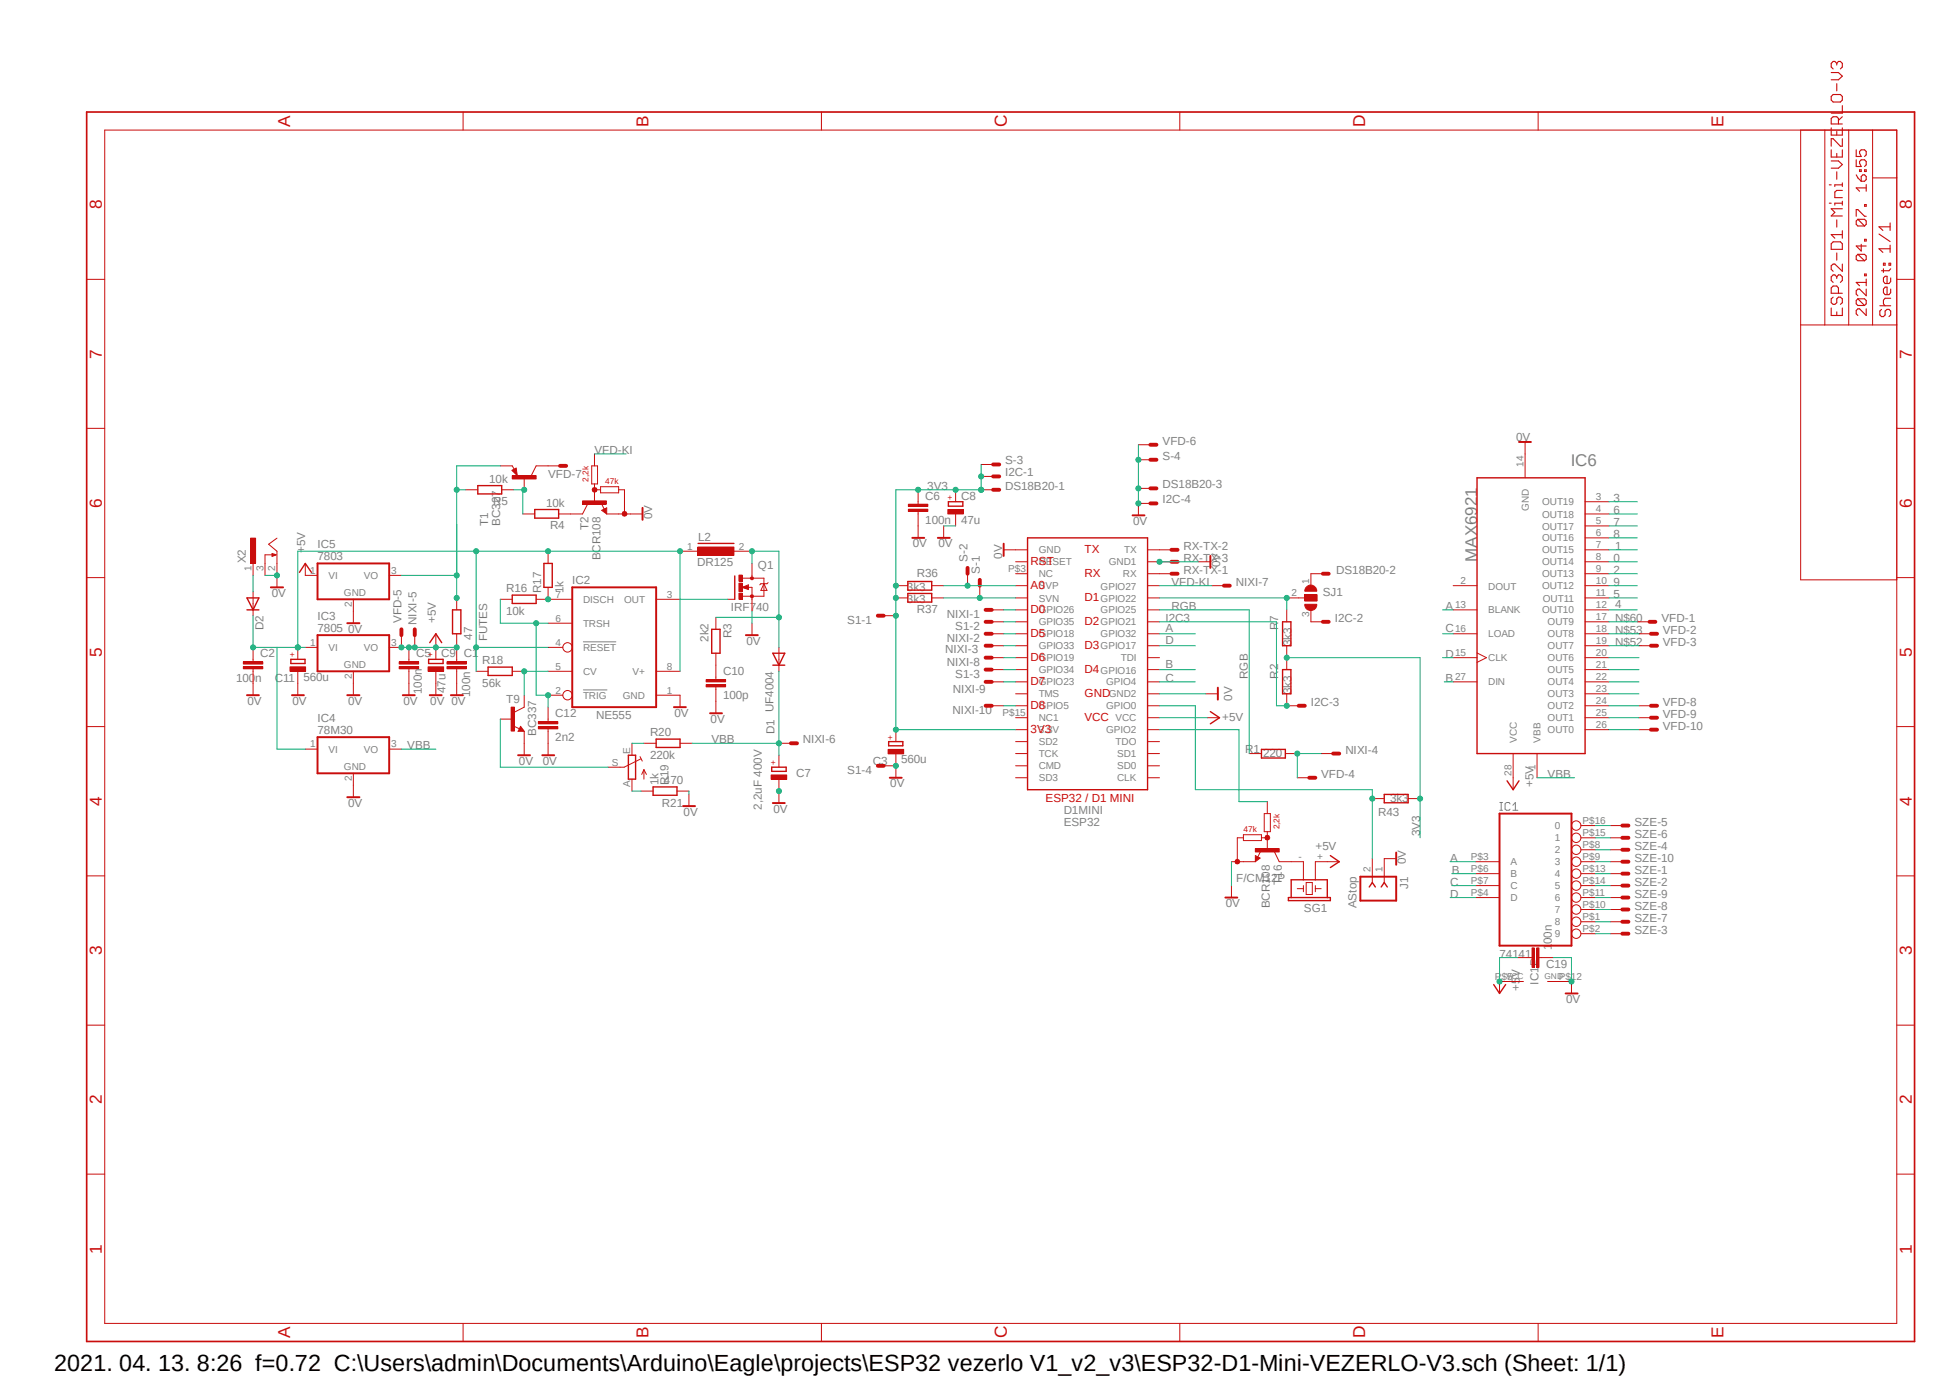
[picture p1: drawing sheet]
<svg xmlns="http://www.w3.org/2000/svg" width="297mm" height="210mm" viewBox="0 0 297 210" stroke-linecap="round" stroke-linejoin="round" font-family="sans-serif">
<defs><g id="words">
<text font-size="3.6" x="8.3" y="208.7">2021. 04. 13. 8:26 f=0.72 C:\Users\admin\Documents\Arduino\Eagle\projects\ESP32 vezerlo V1_v2_v3\ESP32-D1-Mini-VEZERLO-V3.sch (Sheet: 1/1)</text>
<g font-size="2.6" fill="#c90d0c">
<text x="44.2" y="19.3" transform="rotate(-90 44.2 19.3)">A</text>
<text x="98.8" y="19.3" transform="rotate(-90 98.8 19.3)">B</text>
<text x="153.4" y="19.4" transform="rotate(-90 153.4 19.4)">C</text>
<text x="208" y="19.4" transform="rotate(-90 208 19.4)">D</text>
<text x="262.6" y="19.3" transform="rotate(-90 262.6 19.3)">E</text>
<text x="15.5" y="31.9" transform="rotate(-90 15.5 31.9)">8</text>
<text x="291.3" y="31.9" transform="rotate(-90 291.3 31.9)">8</text>
<text x="15.5" y="54.6" transform="rotate(-90 15.5 54.6)">7</text>
<text x="291.3" y="54.6" transform="rotate(-90 291.3 54.6)">7</text>
<text x="15.5" y="77.3" transform="rotate(-90 15.5 77.3)">6</text>
<text x="291.3" y="77.3" transform="rotate(-90 291.3 77.3)">6</text>
<text x="15.5" y="100" transform="rotate(-90 15.5 100)">5</text>
<text x="291.3" y="100" transform="rotate(-90 291.3 100)">5</text>
<text x="15.5" y="122.8" transform="rotate(-90 15.5 122.8)">4</text>
<text x="291.3" y="122.8" transform="rotate(-90 291.3 122.8)">4</text>
<text x="15.5" y="145.5" transform="rotate(-90 15.5 145.5)">3</text>
<text x="291.3" y="145.5" transform="rotate(-90 291.3 145.5)">3</text>
<text x="15.5" y="168.2" transform="rotate(-90 15.5 168.2)">2</text>
<text x="291.3" y="168.2" transform="rotate(-90 291.3 168.2)">2</text>
<text x="15.5" y="190.9" transform="rotate(-90 15.5 190.9)">1</text>
<text x="291.3" y="190.9" transform="rotate(-90 291.3 190.9)">1</text>
<text x="44.2" y="203.7" transform="rotate(-90 44.2 203.7)">A</text>
<text x="98.8" y="203.7" transform="rotate(-90 98.8 203.7)">B</text>
<text x="153.4" y="203.8" transform="rotate(-90 153.4 203.8)">C</text>
<text x="208" y="203.8" transform="rotate(-90 208 203.8)">D</text>
<text x="262.6" y="203.7" transform="rotate(-90 262.6 203.7)">E</text>
</g>
<g font-size="2.6" fill="#808080">
<text x="239.4" y="71">IC6</text>
<text x="225.1" y="85.6" transform="rotate(-90 225.1 85.6)">MAX6921</text>
</g>
<g font-size="1.8" fill="#808080">
<text x="90.6" y="69.1">VFD-KI</text>
<text x="153.2" y="70.7">S-3</text>
<text x="177.2" y="67.8">VFD-6</text>
<text x="177.2" y="70">S-4</text>
<text x="231.1" y="67.1">0V</text>
<text x="74.5" y="73.5">10k</text>
<text x="75.1" y="77">R5</text>
<text x="83.2" y="77.2">10k</text>
<text x="83.5" y="72.8">VFD-7</text>
<text x="141" y="76.2">C6</text>
<text x="141.3" y="74.6">3V3</text>
<text x="146.5" y="76.1">C8</text>
<text x="153.2" y="74.6">DS18B20-1</text>
<text x="153.2" y="72.6">I2C-1</text>
<text x="177.2" y="74.4">DS18B20-3</text>
<text x="177.2" y="76.7">I2C-4</text>
<text x="245.9" y="76.4">3</text>
<text x="48.4" y="83.5">IC5</text>
<text x="74.4" y="80.1" transform="rotate(-90 74.4 80.1)">T1</text>
<text x="76.2" y="80.1" transform="rotate(-90 76.2 80.1)">BC327</text>
<text x="83.8" y="80.6">R4</text>
<text x="89.7" y="80.8" transform="rotate(-90 89.7 80.8)">T2</text>
<text x="99.4" y="79.1" transform="rotate(-90 99.4 79.1)">0V</text>
<text x="106.4" y="82.3">L2</text>
<text x="139.1" y="83.4">0V</text>
<text x="141" y="79.8">100n</text>
<text x="143" y="83.4">0V</text>
<text x="146.5" y="79.8">47u</text>
<text x="172.7" y="80">0V</text>
<text x="180.3" y="83.7">RX-TX-2</text>
<text x="245.9" y="81.9">8</text>
<text x="245.9" y="80.1">7</text>
<text x="245.9" y="78.3">6</text>
<text x="246.1" y="83.7">1</text>
<text x="37.5" y="85.8" transform="rotate(-90 37.5 85.8)">X2</text>
<text x="46.5" y="84.2" transform="rotate(-90 46.5 84.2)">+5V</text>
<text x="48.4" y="85.3">7803</text>
<text x="87.2" y="89">IC2</text>
<text x="91.5" y="85.3" transform="rotate(-90 91.5 85.3)">BCR108</text>
<text x="106.3" y="86.1">DR125</text>
<text x="115.5" y="86.7">Q1</text>
<text x="138.2" y="90">3k3</text>
<text x="139.7" y="87.9">R36</text>
<text x="147.4" y="85.6" transform="rotate(-90 147.4 85.6)">S-2</text>
<text x="149.3" y="87.4" transform="rotate(-90 149.3 87.4)">S-1</text>
<text x="152.7" y="85.1" transform="rotate(-90 152.7 85.1)">0V</text>
<text x="178.5" y="89.2">VFD-KI</text>
<text x="180.3" y="87.4">RX-TX-1</text>
<text x="180.3" y="85.6">RX-TX-3</text>
<text x="185.9" y="86.4" transform="rotate(-90 185.9 86.4)">0V</text>
<text x="188.3" y="89.2">NIXI-7</text>
<text x="203.6" y="87.4">DS18B20-2</text>
<text x="245.9" y="89.2">9</text>
<text x="245.9" y="87.4">2</text>
<text x="245.9" y="85.6">0</text>
<text x="41.4" y="90.9">0V</text>
<text x="48.4" y="94.5">IC3</text>
<text x="61.2" y="94.9" transform="rotate(-90 61.2 94.9)">VFD-5</text>
<text x="63.5" y="95.2" transform="rotate(-90 63.5 95.2)">NIXI-5</text>
<text x="66.4" y="94.9" transform="rotate(-90 66.4 94.9)">+5V</text>
<text x="77.1" y="93.6">10k</text>
<text x="77.1" y="90.2">R16</text>
<text x="82.5" y="90.3" transform="rotate(-90 82.5 90.3)">R17</text>
<text x="85.9" y="90.3" transform="rotate(-90 85.9 90.3)">1k</text>
<text x="111.4" y="93.1">IRF740</text>
<text x="129.1" y="95">S1-1</text>
<text x="138.2" y="91.8">3k3</text>
<text x="139.7" y="93.4">R37</text>
<text x="144.3" y="94.1">NIXI-1</text>
<text x="145.6" y="96">S1-2</text>
<text x="177.6" y="94.7">I2C3</text>
<text x="178.5" y="92.9">RGB</text>
<text x="201.6" y="90.8">SJ1</text>
<text x="203.4" y="94.7">I2C-2</text>
<text x="220.3" y="92.9">A</text>
<text x="245.9" y="91.1">5</text>
<text x="246.1" y="92.6">4</text>
<text x="246.1" y="94.7">N$60</text>
<text x="253.2" y="94.7">VFD-1</text>
<text x="39.7" y="100.1">C2</text>
<text x="40.2" y="96" transform="rotate(-90 40.2 96)">D2</text>
<text x="48.4" y="96.3">7805</text>
<text x="53" y="96.4">0V</text>
<text x="63.4" y="100.1">C5</text>
<text x="67.2" y="100.1">C9 C1</text>
<text x="72" y="97.5" transform="rotate(-90 72 97.5)">47</text>
<text x="73.5" y="101.1">R18</text>
<text x="74.3" y="97.7" transform="rotate(-90 74.3 97.7)">FUTES</text>
<text x="108" y="97.7" transform="rotate(-90 108 97.7)">2k2</text>
<text x="111.5" y="97.2" transform="rotate(-90 111.5 97.2)">R3</text>
<text x="113.7" y="98.2">0V</text>
<text x="144.1" y="99.4">NIXI-3</text>
<text x="144.3" y="97.8">NIXI-2</text>
<text x="144.3" y="101.4">NIXI-8</text>
<text x="177.6" y="96.3">A</text>
<text x="177.6" y="101.8">B</text>
<text x="177.6" y="98.1">D</text>
<text x="194.8" y="96" transform="rotate(-90 194.8 96)">R7</text>
<text x="196.8" y="98.4" transform="rotate(-90 196.8 98.4)">3k3</text>
<text x="220.3" y="96.3">C</text>
<text x="220.3" y="100.2">D</text>
<text x="246.1" y="98.3">N$52</text>
<text x="246.1" y="96.5">N$53</text>
<text x="253.4" y="96.5">VFD-2</text>
<text x="253.4" y="98.3">VFD-3</text>
<text x="36" y="103.8">100n</text>
<text x="37.7" y="107.4">0V</text>
<text x="41.9" y="103.9">C11</text>
<text x="44.6" y="107.4">0V</text>
<text x="46.2" y="103.7">560u</text>
<text x="53" y="107.4">0V</text>
<text x="61.5" y="107.4">0V</text>
<text x="64.3" y="105.7" transform="rotate(-90 64.3 105.7)">100n</text>
<text x="65.6" y="107.4">0V 0V</text>
<text x="67.9" y="105.5" transform="rotate(-90 67.9 105.5)">47u</text>
<text x="71.6" y="106.2" transform="rotate(-90 71.6 106.2)">100n</text>
<text x="73.5" y="104.6">56k</text>
<text x="77.1" y="107">T9</text>
<text x="110.2" y="106.5">100p</text>
<text x="110.2" y="102.9">C10</text>
<text x="145.2" y="105.5">NIXI-9</text>
<text x="145.6" y="103.3">S1-3</text>
<text x="177.6" y="103.8">C</text>
<text x="187.7" y="106.7" transform="rotate(-90 187.7 106.7)">0V</text>
<text x="190.2" y="103.4" transform="rotate(-90 190.2 103.4)">RGB</text>
<text x="194.8" y="103.3" transform="rotate(-90 194.8 103.3)">R2</text>
<text x="196.8" y="105.7" transform="rotate(-90 196.8 105.7)">3k3</text>
<text x="199.8" y="107.5">I2C-3</text>
<text x="220.3" y="103.8">B</text>
<text x="253.4" y="107.5">VFD-8</text>
<text x="48.4" y="111.8">78M30</text>
<text x="48.4" y="110">IC4</text>
<text x="81.7" y="112.1" transform="rotate(-90 81.7 112.1)">BC337</text>
<text x="84.6" y="112.9">2n2</text>
<text x="84.6" y="109.3">C12</text>
<text x="90.8" y="109.5">NE555</text>
<text x="99.1" y="112.1">R20</text>
<text x="102.8" y="109.2">0V</text>
<text x="108.3" y="110.1">0V</text>
<text x="108.4" y="113.2">VBB</text>
<text x="118" y="111.8" transform="rotate(-90 118 111.8)">D1 UF4004</text>
<text x="122.3" y="113.2">NIXI-6</text>
<text x="145.2" y="108.8">NIXI-10</text>
<text x="186.3" y="109.8">+5V</text>
<text x="253.4" y="109.3">VFD-9</text>
<text x="253.4" y="111.1">VFD-10</text>
<text x="62.1" y="114.1">VBB</text>
<text x="79.1" y="116.5">0V</text>
<text x="82.7" y="116.5">0V</text>
<text x="99.1" y="115.6">220k</text>
<text x="100.3" y="119.6" transform="rotate(-90 100.3 119.6)">1k</text>
<text x="101.2" y="119.4">470</text>
<text x="101.9" y="119.6" transform="rotate(-90 101.9 119.6)">R19</text>
<text x="121.3" y="118.3">C7</text>
<text x="129.1" y="117.9">S1-4</text>
<text x="133" y="116.5">C3</text>
<text x="135.7" y="119.9">0V</text>
<text x="137.3" y="116.2">560u</text>
<text x="189.7" y="114.6">R1</text>
<text x="192.5" y="115.3">220</text>
<text x="201.3" y="118.4">VFD-4</text>
<text x="205" y="114.8">NIXI-4</text>
<text x="233.7" y="119.8" transform="rotate(-90 233.7 119.8)">+5V</text>
<text x="235.8" y="118.4">VBB</text>
<text x="53" y="122.9">0V</text>
<text x="100.9" y="122.9">R21</text>
<text x="104.2" y="124.2">0V</text>
<text x="116.1" y="123.3" transform="rotate(-90 116.1 123.3)">2,2uF 400V</text>
<text x="117.9" y="123.8">0V</text>
<text x="162.1" y="123.9">D1MINI</text>
<text x="162.1" y="125.7">ESP32</text>
<text x="210" y="124.2">R43</text>
<text x="211.8" y="122.2">3k3</text>
<text x="249.1" y="125.7">SZE-5</text>
<text x="200.4" y="129.4">+5V</text>
<text x="214.3" y="131.6" transform="rotate(-90 214.3 131.6)">0V</text>
<text x="216.4" y="127.3" transform="rotate(-90 216.4 127.3)">3V3</text>
<text x="221" y="131.2">A</text>
<text x="249.1" y="129.4">SZE-4</text>
<text x="249.1" y="127.6">SZE-6</text>
<text x="249.1" y="131.2">SZE-10</text>
<text x="188.4" y="134.3">F/CM12P</text>
<text x="195.3" y="134.7" transform="rotate(-90 195.3 134.7)">T16</text>
<text x="214.6" y="135.4" transform="rotate(-90 214.6 135.4)">J1</text>
<text x="221" y="134.9">C</text>
<text x="221" y="136.7">D</text>
<text x="221.2" y="133.1">B</text>
<text x="249.1" y="133.1">SZE-1</text>
<text x="249.1" y="134.9">SZE-2</text>
<text x="249.1" y="136.7">SZE-9</text>
<text x="186.8" y="138.2">0V</text>
<text x="193.5" y="138.3" transform="rotate(-90 193.5 138.3)">BCR108</text>
<text x="198.7" y="138.9">SG1</text>
<text x="206.7" y="138.3" transform="rotate(-90 206.7 138.3)">AStop</text>
<text x="249.1" y="142.2">SZE-3</text>
<text x="249.1" y="140.4">SZE-7</text>
<text x="249.1" y="138.5">SZE-8</text>
<text x="228.5" y="145.8">74141</text>
<text x="234.4" y="149.9" transform="rotate(-90 234.4 149.9)">IC1P</text>
<text x="235.6" y="147.4">C19</text>
<text x="236.5" y="144.7" transform="rotate(-90 236.5 144.7)">100n</text>
<text x="231.6" y="150.9" transform="rotate(-90 231.6 150.9)">+5V</text>
<text x="238.7" y="152.8">0V</text>
</g>
<g font-size="1.8" fill="#c90d0c">
<text x="157.1" y="86">RST</text>
<text x="157.1" y="89.7">A0</text>
<text x="165.3" y="84.2">TX</text>
<text x="165.3" y="87.8">RX</text>
<text x="157.1" y="93.3">D0</text>
<text x="165.3" y="91.5">D1</text>
<text x="165.3" y="95.2">D2</text>
<text x="157.1" y="97">D5</text>
<text x="157.1" y="100.6">D6</text>
<text x="165.3" y="98.8">D3</text>
<text x="157.1" y="104.3">D7</text>
<text x="157.1" y="107.9">D8</text>
<text x="165.3" y="102.4">D4</text>
<text x="165.3" y="106.1">GND</text>
<text x="157.1" y="111.6">3V3</text>
<text x="165.3" y="109.8">VCC</text>
<text x="159.3" y="122.1">ESP32 / D1 MINI</text>
</g>
<g font-size="1.5" fill="#808080">
<text x="232.2" y="71.1" transform="rotate(-90 232.2 71.1)">14</text>
<text x="233" y="77.9" transform="rotate(-90 233 77.9)">GND</text>
<text x="235" y="77">OUT19</text>
<text x="243.2" y="76.2">3</text>
<text x="104.7" y="83.7">1</text>
<text x="112.6" y="83.7">2</text>
<text x="235" y="82.5">OUT16</text>
<text x="235" y="80.6">OUT17</text>
<text x="235" y="78.8">OUT18</text>
<text x="243.2" y="83.5">7</text>
<text x="243.2" y="81.7">6</text>
<text x="243.2" y="79.8">5</text>
<text x="243.2" y="78">4</text>
<text x="38.3" y="86.9" transform="rotate(-90 38.3 86.9)">1</text>
<text x="40.1" y="86.9" transform="rotate(-90 40.1 86.9)">3</text>
<text x="42" y="86.9" transform="rotate(-90 42 86.9)">2</text>
<text x="47.3" y="87.4">1</text>
<text x="50" y="88.2">VI</text>
<text x="55.5" y="88.2">VO</text>
<text x="59.6" y="87.4">3</text>
<text x="153.6" y="87.1">P$3</text>
<text x="158.3" y="84.3">GND</text>
<text x="158.3" y="89.7">SVP</text>
<text x="158.3" y="86.1">RESET</text>
<text x="158.3" y="87.9">NC</text>
<text x="167.7" y="89.8">GPIO27</text>
<text x="169" y="86.1">GND1</text>
<text x="171.1" y="87.9">RX</text>
<text x="171.3" y="84.3">TX</text>
<text x="199.5" y="88.9" transform="rotate(-90 199.5 88.9)">1</text>
<text x="222.6" y="88.9">2</text>
<text x="226.8" y="89.8">DOUT</text>
<text x="235" y="89.7">OUT12</text>
<text x="235" y="87.9">OUT13</text>
<text x="235" y="86.1">OUT14</text>
<text x="235" y="84.3">OUT15</text>
<text x="243.2" y="88.9">10</text>
<text x="243.2" y="87.1">9</text>
<text x="243.2" y="85.3">8</text>
<text x="52.4" y="90.7">GND</text>
<text x="53.6" y="92.4" transform="rotate(-90 53.6 92.4)">2</text>
<text x="84.7" y="91">7</text>
<text x="84.7" y="94.7">6</text>
<text x="88.9" y="91.8">DISCH</text>
<text x="88.9" y="95.5">TRSH</text>
<text x="95.1" y="91.8">OUT</text>
<text x="101.6" y="91">3</text>
<text x="158.3" y="93.4">GPIO26</text>
<text x="158.3" y="95.2">GPIO35</text>
<text x="158.3" y="91.6">SVN</text>
<text x="167.7" y="95.2">GPIO21</text>
<text x="167.7" y="91.6">GPIO22</text>
<text x="167.7" y="93.4">GPIO25</text>
<text x="196.8" y="90.8">2</text>
<text x="199.5" y="94" transform="rotate(-90 199.5 94)">3</text>
<text x="221.7" y="92.6">13</text>
<text x="226.8" y="93.4">BLANK</text>
<text x="235" y="93.4">OUT10</text>
<text x="235.1" y="91.6">OUT11</text>
<text x="235.8" y="95.2">OUT9</text>
<text x="243.2" y="94.4">17</text>
<text x="243.2" y="92.6">12</text>
<text x="243.2" y="90.8">11</text>
<text x="47.3" y="98.3">1</text>
<text x="50" y="99.1">VI</text>
<text x="52.4" y="101.7">GND</text>
<text x="55.5" y="99.1">VO</text>
<text x="59.6" y="98.3">3</text>
<text x="84.7" y="98.3">4</text>
<text x="84.7" y="102">5</text>
<text x="88.9" y="99.1">RESET</text>
<text x="101.6" y="102">8</text>
<text x="158.3" y="98.9">GPIO33</text>
<text x="158.3" y="97.1">GPIO18</text>
<text x="158.3" y="100.7">GPIO19</text>
<text x="167.7" y="97.1">GPIO32</text>
<text x="167.7" y="98.9">GPIO17</text>
<text x="170.8" y="100.7">TDI</text>
<text x="221.7" y="99.9">15</text>
<text x="221.7" y="96.3">16</text>
<text x="226.8" y="100.7">CLK</text>
<text x="226.8" y="97.1">LOAD</text>
<text x="235.8" y="100.7">OUT6</text>
<text x="235.8" y="98.9">OUT7</text>
<text x="235.8" y="97.1">OUT8</text>
<text x="243.2" y="101.7">21</text>
<text x="243.2" y="99.9">20</text>
<text x="243.2" y="98.1">19</text>
<text x="243.2" y="96.3">18</text>
<text x="53.6" y="103.3" transform="rotate(-90 53.6 103.3)">2</text>
<text x="84.7" y="105.6">2</text>
<text x="88.9" y="102.8">CV</text>
<text x="88.9" y="106.4">TRIG</text>
<text x="94.9" y="106.4">GND</text>
<text x="96.4" y="102.8">V+</text>
<text x="101.6" y="105.6">1</text>
<text x="158.3" y="106.2">TMS</text>
<text x="158.3" y="102.5">GPIO34</text>
<text x="158.3" y="104.4">GPIO23</text>
<text x="167.7" y="102.6">GPIO16</text>
<text x="168.6" y="104.4">GPIO4</text>
<text x="169" y="106.2">GND2</text>
<text x="221.7" y="103.6">27</text>
<text x="226.8" y="104.4">DIN</text>
<text x="235.8" y="106.2">OUT3</text>
<text x="235.8" y="104.4">OUT4</text>
<text x="235.8" y="102.5">OUT5</text>
<text x="243.2" y="107.2">24</text>
<text x="243.2" y="105.4">23</text>
<text x="243.2" y="103.6">22</text>
<text x="47.3" y="113.8">1</text>
<text x="59.6" y="113.8">3</text>
<text x="152.8" y="109.1">P$15</text>
<text x="158.3" y="113.5">SD2</text>
<text x="158.3" y="111.7">3.3V</text>
<text x="158.3" y="108">GPIO5</text>
<text x="158.3" y="109.9">NC1</text>
<text x="168.6" y="111.7">GPIO2</text>
<text x="168.6" y="108">GPIO0</text>
<text x="170" y="109.9">VCC</text>
<text x="170" y="113.5">TDO</text>
<text x="231.1" y="113.1" transform="rotate(-90 231.1 113.1)">VCC</text>
<text x="234.8" y="113.1" transform="rotate(-90 234.8 113.1)">VBB</text>
<text x="235.8" y="111.7">OUT0</text>
<text x="235.8" y="109.9">OUT1</text>
<text x="235.8" y="108">OUT2</text>
<text x="243.2" y="110.9">26</text>
<text x="243.2" y="109.1">25</text>
<text x="50" y="114.6">VI</text>
<text x="52.4" y="117.2">GND</text>
<text x="53.6" y="118.9" transform="rotate(-90 53.6 118.9)">2</text>
<text x="55.5" y="114.6">VO</text>
<text x="93.2" y="116.6">S</text>
<text x="96.1" y="119.9" transform="rotate(-90 96.1 119.9)">A</text>
<text x="96.1" y="114.8" transform="rotate(-90 96.1 114.8)">E</text>
<text x="158.3" y="117.2">CMD</text>
<text x="158.3" y="119">SD3</text>
<text x="158.3" y="115.3">TCK</text>
<text x="170.2" y="119">CLK</text>
<text x="170.2" y="117.2">SD0</text>
<text x="170.2" y="115.4">SD1</text>
<text x="230.3" y="118.2" transform="rotate(-90 230.3 118.2)">28</text>
<text x="234" y="117.3" transform="rotate(-90 234 117.3)">1</text>
<text x="241.2" y="125.5">P$16</text>
<text x="197.9" y="131">-</text>
<text x="200.7" y="131">+</text>
<text x="224.2" y="131">P$3</text>
<text x="230.2" y="131.8">A</text>
<text x="236.9" y="130">2</text>
<text x="236.9" y="131.8">3</text>
<text x="236.9" y="128.1">1</text>
<text x="236.9" y="126.3">0</text>
<text x="241.2" y="129.2">P$8</text>
<text x="241.2" y="131">P$9</text>
<text x="241.2" y="127.3">P$15</text>
<text x="208.9" y="132.8" transform="rotate(-90 208.9 132.8)">2</text>
<text x="210.7" y="132.8" transform="rotate(-90 210.7 132.8)">1</text>
<text x="224.2" y="136.4">P$4</text>
<text x="224.2" y="132.8">P$6</text>
<text x="224.2" y="134.6">P$7</text>
<text x="230.2" y="137.2">D</text>
<text x="230.2" y="133.6">B</text>
<text x="230.2" y="135.4">C</text>
<text x="236.9" y="137.2">6</text>
<text x="236.9" y="133.6">4</text>
<text x="236.9" y="135.4">5</text>
<text x="241.2" y="136.4">P$11</text>
<text x="241.2" y="132.8">P$13</text>
<text x="241.2" y="134.6">P$14</text>
<text x="236.9" y="140.9">8</text>
<text x="236.9" y="142.7">9</text>
<text x="236.9" y="139.1">7</text>
<text x="241.2" y="140.1">P$1</text>
<text x="241.2" y="141.9">P$2</text>
<text x="241.2" y="138.3">P$10</text>
<text x="227.8" y="149.2">P$5</text>
<text x="237.5" y="149.2">P$12</text>
</g>
<g font-size="1.3" fill="#c90d0c">
<text x="89.7" y="73.4" transform="rotate(-90 89.7 73.4)">2,2k</text>
<text x="92.2" y="73.7">47k</text>
<text x="145.2" y="76.2" transform="rotate(-90 145.2 76.2)">+</text>
<text x="45" y="100.1" transform="rotate(-90 45 100.1)">+</text>
<text x="66" y="100.1" transform="rotate(-90 66 100.1)">+</text>
<text x="136.1" y="112.6" transform="rotate(-90 136.1 112.6)">+</text>
<text x="118.3" y="116.5" transform="rotate(-90 118.3 116.5)">+</text>
<text x="189.5" y="126.7">47k</text>
<text x="195" y="126.3" transform="rotate(-90 195 126.3)">2,2k</text>
</g>
<g font-size="1.3" fill="#808080">
<text x="229.5" y="149.1">VCC</text>
<text x="235.4" y="149.1">GND</text>
</g>
</g></defs>
<path d="M13 8.3l279.2 196.4M292.2 8.3l-279.2 196.4" fill="none" stroke="#fff" stroke-width=".15"/>
<path d="M88.9 97.7h5M88.9 105.1h3.6M228.6 123.4h.4M228.6 122.2h.4M228.8 122.2v1.2M230.1 122.4l-.1-.2h-.4l-.2 .2v.8l.2 .2h.4l.1-.2M230.5 123.4h.8M230.5 122.6l.4-.4v1.2" fill="none" stroke="#808080" stroke-width=".15"/>
<path d="M87.2 89.5h12.8v18.2h-12.8z" fill="none" stroke="#c90d0c" stroke-width=".3"/>
<g fill="none" stroke="#c90d0c" stroke-width=".15">
<path d="M83.5 91.3h3.7M83.5 98.6h2.3M83.5 94.9h3.7M100 91.3h3.6M78.3 110.6l.9 .4M79.3 110.6l.6 .8h-.9zM79.9 107.7l-1.5 .8M83.5 102.2h3.7M83.5 105.9h2.3M100 102.2h3.6M100 105.9h3.6"/>
<circle cx="86.5" cy="98.6" r=".72"/>
<circle cx="86.5" cy="105.9" r=".72"/>
</g>
<path d="M79.3 111l.1 .2h-.2l.1-.4 .4 .5h-.5" fill="none" stroke="#c90d0c" stroke-width=".21"/>
<path d="M77.9 107.7h.5v3.6h-.5z" fill-rule="evenodd" fill="#c90d0c"/>
<g fill="none" stroke="#c90d0c" stroke-width=".15">
<path d="M76.2 91.3h1.9M83.5 89.5v1.8h-1.8M83.5 83.9v1.9M110.9 91.3h1.1M113.1 89.5l.9-.4v.7zM113.2 88.1h3.2v2.7h-3.3M114 89.5h.6v1.8M114.6 87.6v.5M116.4 88.9l.5 1h-.9zM117.1 88.7l-.2 .2h-.9l-.2 .2M72.6 102.2h1.8M76.2 109.5h1.9"/>
<path d="M77.9 107.7h.5v3.6h-.5zM78.1 102.2h1.8M79.9 105.9v1.8M79.9 111.4v3.6M96.3 113.2v1.8M96.3 118.7v1.8M97.5 115.2l.4 .7M97.7 115.6l-2.6 1.2h-2.4M98.1 117.2v1.5M98.1 117.2l.4 .7M98.1 117.2l-.3 .7M98.1 113.2h1.9"/>
<path d="M103.6 113.2h1.9M103.6 105.9v1.8M97.7 120.5h1.8M103.2 120.5h1.8"/>
</g>
<path d="M78.1 90.6h3.6v1.3h-3.6zM82.9 85.8h1.3v3.7h-1.3zM112 87.7v3.6M74.4 101.6h3.7v1.3h-3.7zM95.8 115h1.1v3.7h-1.1zM99.5 119.8h3.7v1.3h-3.7zM100 112.6h3.6v1.2h-3.6z" fill="none" stroke="#c90d0c" stroke-width=".21"/>
<path d="M79 115h1.8M102.7 107.7h1.8" fill="none" stroke="#c90d0c" stroke-width=".3"/>
<path d="M114 89.3l-.7 .2 .7 .1v-.1h-.3" fill="none" stroke="#c90d0c" stroke-width=".25"/>
<circle cx="114.6" cy="90.8" r=".24" fill="#c90d0c"/>
<circle cx="114.6" cy="90.8" r=".24" fill="none" stroke="#c90d0c" stroke-width=".15"/>
<circle cx="114.6" cy="88.1" r=".24" fill="#c90d0c"/>
<circle cx="114.6" cy="88.1" r=".24" fill="none" stroke="#c90d0c" stroke-width=".15"/>
<path d="M112.6 90.3h.5v1h-.5z" fill-rule="evenodd" fill="#c90d0c"/>
<path d="M112.6 90.3h.5v1h-.5z" fill="none" stroke="#c90d0c" stroke-width=".15"/>
<path d="M112.6 87.6h.5v.9h-.5z" fill-rule="evenodd" fill="#c90d0c"/>
<path d="M112.6 87.6h.5v.9h-.5z" fill="none" stroke="#c90d0c" stroke-width=".15"/>
<path d="M112.6 88.8h.5v1.3h-.5z" fill-rule="evenodd" fill="#c90d0c"/>
<path d="M112.6 88.8h.5v1.3h-.5zM114.6 85.8v1.8M114.6 91.3v1.8M114.6 94.9v1.8M118.7 98.6v3.6M105 120.9v1.9" fill="none" stroke="#c90d0c" stroke-width=".15"/>
<path d="M113.7 96.7h1.8M104.1 122.8h1.8" fill="none" stroke="#c90d0c" stroke-width=".3"/>
<path d="M117.8 99.5h1.8l-.9 1.8zM117.6 116.8h2.2v.7h-2.2zM117.8 101.3h1.8" fill="none" stroke="#c90d0c" stroke-width=".21"/>
<path d="M117.5 118h2.4v.7h-2.4z" fill-rule="evenodd" fill="#c90d0c"/>
<path d="M109.1 94v1.8M109.1 99.5v4M82 110.7h3v.3h-3zM82 109.9h3v.3h-3zM83.5 107.7v2.2M83.5 111v4M107.6 104.3h3v.3h-3zM107.6 103.5h3v.3h-3zM109.1 104.6v4M117.5 118h2.4v.7h-2.4zM118.7 115v1.8M118.7 118.7v3.6" fill="none" stroke="#c90d0c" stroke-width=".15"/>
<path d="M82.6 115h1.9M108.2 108.6h1.8M117.8 122.3h1.8" fill="none" stroke="#c90d0c" stroke-width=".3"/>
<path d="M82 110.8h3M82 110.1h3M107.6 104.4h3M107.6 103.7h3" fill="none" stroke="#c90d0c" stroke-width=".34"/>
<path d="M106.4 82.8h5.4M108.5 95.8h1.2v3.7h-1.2z" fill="none" stroke="#c90d0c" stroke-width=".21"/>
<path d="M106.3 83.3h5.5v1.3h-5.5z" fill-rule="evenodd" fill="#c90d0c"/>
<g fill="none" stroke="#c90d0c" stroke-width=".15">
<path d="M16 19.8h273.1v181.7h-273.1zM70.6 17.1v2.7M125.2 17.1v2.7M179.8 17.1v2.7M234.4 17.1v2.7M274.4 19.8v68.5h14.7M278.1 19.8v29.7M281.7 19.8v29.7M285.4 19.8v29.7M285.4 27.1h3.7M13.2 42.5h2.8M274.4 49.5h14.7"/>
<path d="M289.1 42.5h2.7M13.2 65.2h2.8M83.5 71h1.8M138.4 77.6h3v.3h-3zM138.4 76.8h3v.3h-3zM139.9 74.6v2.2M139.9 77.9v4M173.5 67.7h1.8M232.4 67.3v5.5M241.6 78.3h3.6M241.6 76.4h3.6M289.1 65.2h2.7"/>
<path d="M13.2 88h2.8M61.2 96.7v1.9M62.3 98.6v2.2M63.2 96.7v1.9M66.4 96.5v1.8M103.6 83.9h3.7M106.3 83.3h5.5v1.3h-5.5zM110.9 83.9h3.7M151.1 92.9h1.9M151.1 96.5h1.9M151.1 98.3h1.9M182.6 85.6h1.8"/>
<path d="M184.7 89.2h1.8M221.4 92.9h3.7M221.4 96.5h3.7M221.4 89.2h3.7M225.1 99.4l1.4 .8-1.4 .7M241.6 85.6h3.6M241.6 92.9h3.6M241.6 96.5h3.6M241.6 98.3h3.6M241.6 89.2h3.6M241.6 94.7h3.6M241.6 91.1h3.6"/>
<path d="M241.6 87.4h3.6M241.6 83.7h3.6M241.6 81.9h3.6M241.6 80.1h3.6M249.5 94.7h1.9M249.8 96.5h1.8M249.8 98.3h1.8M289.1 88h2.7M13.2 110.7h2.8M60.8 101.5h3v.4h-3zM60.8 100.8h3v.3h-3zM62.3 101.9v2.2"/>
<path d="M118.7 113.2h1.8M151.1 100.2h1.9M151.1 103.8h1.9M151.1 107.5h1.9M197.7 118.4h1.8M201.3 114.8h1.9M221.4 100.2h3.7M221.4 103.8h3.7M230.6 114.8v5.5M234.2 114.8v3.6M241.6 100.2h3.6M241.6 103.8h3.6"/>
<path d="M241.6 107.5h3.6M241.6 109.3h3.6M241.6 111.1h3.6M241.6 105.7h3.6M241.6 102h3.6M249.8 107.5h1.8M249.8 109.3h1.8M249.8 111.1h1.8M289.1 110.7h2.7M13.2 133.4h2.8M224.9 133.1h3.6M224.9 134.9h3.6"/>
<path d="M224.9 136.7h3.6M224.9 131.2h3.6M240.9 133.1h2.2M240.9 134.9h2.2M240.9 129.4h2.2M240.9 125.7h2.2M240.9 127.6h2.2M240.9 138.5h2.2M240.9 136.7h2.2M240.9 131.2h2.2M245.4 133.1h1.8M245.4 134.9h1.8"/>
<path d="M245.4 129.4h1.8M245.4 125.7h1.8M245.4 127.6h1.8M245.4 138.5h1.8M245.4 136.7h1.8M245.4 131.2h1.8M289.1 133.4h2.7M13.2 156.1h2.8M232.2 149.5h-3.7v1.8M235.8 149.5h3.7v1.8M240.9 142.2h2.2M240.9 140.4h2.2"/>
<path d="M245.4 142.2h1.8M245.4 140.4h1.8M289.1 156.1h2.7M13.2 178.8h2.8M289.1 178.8h2.7M70.6 201.5v2.8M125.2 201.5v2.8M179.8 201.5v2.8M234.4 201.5v2.8"/>
<circle cx="240.2" cy="131.2" r=".72"/>
<circle cx="240.2" cy="134.9" r=".72"/>
<circle cx="240.2" cy="138.5" r=".72"/>
<circle cx="240.2" cy="133.1" r=".72"/>
<circle cx="240.2" cy="129.4" r=".72"/>
<circle cx="240.2" cy="125.7" r=".72"/>
<circle cx="240.2" cy="127.6" r=".72"/>
<circle cx="240.2" cy="136.7" r=".72"/>
<circle cx="240.2" cy="140.4" r=".72"/>
<circle cx="240.2" cy="142.2" r=".72"/>
</g>
<path d="M138.4 77.7h3M138.4 77h3M60.8 101.7h3M60.8 101h3" fill="none" stroke="#c90d0c" stroke-width=".34"/>
<path d="M231.5 67.3h1.8M139 81.9h1.8M184.4 84.7v1.8M228.5 123.9h11v20.1h-11zM238.6 151.3h1.8" fill="none" stroke="#c90d0c" stroke-width=".3"/>
<g fill="none" stroke="#c90d0c" stroke-width=".17">
<path d="M279.1 19.5v1.1h1.7v-1.1M279.1 11h1.1l.6 .6-.6 .5h-1.1M279.4 14.4h1.1l.3 .3v.5l-.3 .3h-1.1l-.3-.3v-.5zM279.9 9.7l-.3-.3h-.2l-.3 .3v.5l.3 .3M279.9 9.7l.3-.3h.3l.3 .3v.5l-.3 .3M279.9 9.7v.2M279.9 12.7v1.1M280.2 18.9v-.9l-.3-.2h-.5l-.3 .2v.9h1.7M280.8 16.1v1.1h-1.7M280.8 17.8l-.6 .5M278.8 30.9h.3M278.8 28.2h.3"/>
<path d="M279.1 22.8v1.1h1.7v-1.1M279.1 24.5h1.1l.6 .6-.6 .5h-1.1M279.4 36.8h1.1l.3 .3v.9h-1.7v-.9zM279.9 20v.6M279.9 23.4v.5M279.9 26.2v1.1M279.9 33.5v1.1M279.9 38.5v1.1M280.8 21.1v1.2h-.3l-1.1-1.2h-.3v1.2M280.8 27.9v.5M280.8 30.6v.6M280.8 35.1v1.2"/>
<path d="M280.8 35.7h-1.7l.5 .6M280.8 31.8h-1.7l.5 .5-.5 .6h1.7M280.8 28.2h-1.2v.2M280.8 29h-.9l-.3 .3v.8h1.2M280.8 30.9h-1.2v.3M282.9 22.8v1h.7l-.2-.5v-.2l.2-.3h.5l.3 .3v.5l-.3 .2M282.9 24.3v1.1h.7l-.2-.6v-.2l.2-.3h.5l.3 .3v.5l-.3 .3M282.9 32.9v-1h.2l1 1h.3M282.9 26.6l.2 .5 .5 .5M283.1 33.4h1l.3 .3v.5l-.3 .2M283.1 38.7h1l.3 .3v.5l-.3 .2M283.1 33.4l-.2 .3v.5l.2 .2h1"/>
<path d="M283.1 38.7l-.2 .3v.5l.2 .2h1M283.1 38.7l1 1M283.1 33.4l1 1M283.4 25.9h.2v.2h-.2zM283.6 37.2v1l-.7-.7h1.5M283.9 26.6h.2l.3 .3v.4l-.3 .3h-.5v-.7zM284.1 25.9h.3v.2h-.3zM284.1 31.2h.3v.2h-.3zM284.1 36.4h.3v.3h-.3zM284.4 28.1v1M284.4 28.6h-1.5l.5 .5M286.3 35.6l1.7 1.2"/>
<path d="M288 37.9h-1.7l.6 .5M288 34v1.1M288 37.3v1.1M288 34.5h-1.7l.6 .6M279.1 46.9v1.1h1.7v-1.1M279.4 45.3l-.3 .2v.6l.3 .3h.2l.3-.3v-.6l.3-.2h.3l.3 .2v.6l-.3 .3M279.9 42.2l-.3-.3h-.2l-.3 .3v.5l.3 .3M279.9 42.2l.3-.3h.3l.3 .3v.5l-.3 .3M279.9 42.2v.2M279.9 47.5v.5M280.2 44.7v-.8l-.3-.3h-.5l-.3 .3v.8h1.7M280.8 40.2v1.1l-1.2-1.1h-.2l-.3 .3v.5l.3 .3"/>
<path d="M283.1 45.5h1l.3 .3v.5l-.3 .2M283.1 45.5l-.2 .3v.5l.2 .2h1M283.1 45.5l1 1M284.1 41.7h.3v.3h-.3zM284.4 47v1l-1-1h-.3l-.2 .3v.5l.2 .2M284.4 44v1l-1-1h-.3l-.2 .3v.5l.2 .2M284.4 42.5v1M284.4 43h-1.5l.5 .5M286.5 46.6h1.6M286.7 47.1l-.2 .3v.6l.2 .2h.3l.3-.2v-.6l.3-.3h.3l.2 .3v.6l-.2 .2M287 40.1h.3v.3h-.3zM287 40.9v.6"/>
<path d="M287.9 40.1h.2v.3h-.2zM288.1 42.3v.6l-.2 .3h-.6l-.3-.3v-.6l.3-.2h.3v1.1M288.1 44v.6l-.2 .3h-.6l-.3-.3v-.6l.3-.3h.3v1.2M288.1 45.4h-.8l-.3 .3v.6l.3 .3M288.1 40.9l-.2 .3h-1.2"/>
</g>
<path d="M13.2 17.1h278.6v187.2h-278.6z" fill="none" stroke="#c90d0c" stroke-width=".25"/>
<g fill="none" stroke="#c90d0c" stroke-width=".59">
<path d="M85.3 71h1M175.3 67.7h.9M61.2 95.8v.9M63.2 95.8v.9M150.2 92.9h.9M150.2 96.5h.9M150.2 98.3h.9M186.5 89.2h.9M251.4 94.7h.9M251.6 96.5h.9M251.6 98.3h.9M120.5 113.2h1"/>
<path d="M150.2 100.2h.9M150.2 103.8h.9M150.2 107.5h.9M199.5 118.4h.9M203.2 114.8h.9M251.6 107.5h.9M251.6 109.3h.9M251.6 111.1h.9M247.2 133.1h1M247.2 134.9h1M247.2 129.4h1M247.2 125.7h1"/>
<path d="M247.2 127.6h1M247.2 138.5h1M247.2 136.7h1M247.2 131.2h1M247.2 142.2h1M247.2 140.4h1"/>
</g>
<path d="M144.5 76.4h2.2v.7h-2.2zM225.1 72.8h16.5v42h-16.5zM65.5 97.9l.9-1.4 .9 1.4M229.7 118.9l.9 1.4 .9-1.4M227.6 149.9l.9 1.4 .9-1.4" fill="none" stroke="#c90d0c" stroke-width=".21"/>
<path d="M144.4 77.6h2.4v.7h-2.4z" fill-rule="evenodd" fill="#c90d0c"/>
<path d="M144.4 77.6h2.4v.7h-2.4zM145.6 74.6v1.8M145.6 78.3v1.8" fill="none" stroke="#c90d0c" stroke-width=".15"/>
<path d="M65.3 100.4h2.2v.6h-2.2z" fill="none" stroke="#c90d0c" stroke-width=".21"/>
<path d="M65.2 101.6h2.4v.6h-2.4z" fill-rule="evenodd" fill="#c90d0c"/>
<path d="M66.4 98.6v1.8M65.2 101.6h2.4v.6h-2.4zM66.4 102.2v1.9" fill="none" stroke="#c90d0c" stroke-width=".15"/>
<path d="M44.3 100.4h2.2v.6h-2.2z" fill="none" stroke="#c90d0c" stroke-width=".21"/>
<path d="M44.2 101.6h2.4v.6h-2.4z" fill-rule="evenodd" fill="#c90d0c"/>
<path d="M149.5 74.6h1.8M173.5 74.4h1.8M42 84.5h-1.6v1.3M42.2 82l-1.3 .9 1.3 1v1.9M45.4 98.6v1.8M199.8 87.4h1.8M44.2 101.6h2.4v.6h-2.4zM45.4 102.2v3.7" fill="none" stroke="#c90d0c" stroke-width=".15"/>
<path d="M44.5 105.9h1.8" fill="none" stroke="#c90d0c" stroke-width=".3"/>
<path d="M151.3 74.6h1M175.3 74.4h.9M201.6 87.4h.9" fill="none" stroke="#c90d0c" stroke-width=".59"/>
<path d="M41.5 84.3l.5 .2-.5 .2z" fill="none" stroke="#c90d0c" stroke-width=".21"/>
<path d="M38.2 82h.7v3.8h-.7z" fill-rule="evenodd" fill="#c90d0c"/>
<g fill="none" stroke="#c90d0c" stroke-width=".15">
<path d="M149.5 70.7h1.8M173.5 70h1.8M173.5 76.7v1.8M38.2 82h.7v3.8h-.7zM38.6 85.8v1.8M38.6 90.1v3.7M40.4 85.8v1.8M42.2 85.8v3.7M136.5 89.2h1.8M136.5 91.1h1.8M142 89.2h1.8M142 91.1h1.8"/>
<path d="M147.4 87.4v1.8M149.3 89.2v1.9M153 83.7h1.8M189.5 131.2h1.8M189.5 127.6h-.9v3.6M189.5 127.1h2.7v.9h-2.7zM191.3 130.3l.7 .4-.7 .5zM192.1 129.6l-.4 .9M192.2 127.6h.9M192.7 123.9h.9v2.8h-.9zM193.1 126.7v2.7M194.2 129.8l.7 1.4"/>
<path d="M196.8 131.2h1.8v2.8M197.7 135.3h.9M198.6 134.9v.9M199.1 134.4h.9v1.8h-.9zM200.4 135.3h.9M200.4 134.9v.9M202.3 131.2h-1.9v2.8M231.3 145.8h2.2M233.5 144.4h.3v2.9h-.3zM234.2 144.4h.3v2.9h-.3zM234.6 145.8h2.1"/>
</g>
<path d="M172.6 78.5h1.8M41.3 89.5h1.8M153 82.8v1.9" fill="none" stroke="#c90d0c" stroke-width=".3"/>
<path d="M37.6 91.1h1.9l-.9 1.8zM37.6 92.9h1.9M138.3 88.6h3.7v1.3h-3.7zM138.3 90.4h3.7v1.3h-3.7zM191.4 130.5v.5l.5-.3-.4-.2v.3l.2-.1M196.3 136.7h6.4v.5h-6.4zM196.8 136.7v-2.7h5.5v2.7" fill="none" stroke="#c90d0c" stroke-width=".21"/>
<path d="M151.3 70.7h1M175.3 70h.9M147.4 86.5v.9M149.3 88.3v.9" fill="none" stroke="#c90d0c" stroke-width=".59"/>
<path d="M233.6 144.4v2.9M234.4 144.4v2.9" fill="none" stroke="#c90d0c" stroke-width=".34"/>
<path d="M193 127.4l.1-.1 .2 .1v.3l-.2 .1-.1-.1-.1-.1h.3h-.3z" fill-rule="evenodd" fill="#c90d0c"/>
<path d="M193 127.4l.1-.1 .2 .1v.3l-.2 .1-.1-.1-.1-.1h.3h-.3z" fill="none" stroke="#c90d0c" stroke-width=".15"/>
<path d="M188.4 131.1h.3l.1 .1-.1 .2h-.1h-.2l-.1-.2h.3v.1l-.3-.1z" fill-rule="evenodd" fill="#c90d0c"/>
<path d="M188.4 131.1h.3l.1 .1-.1 .2h-.1h-.2l-.1-.2h.3v.1l-.3-.1z" fill="none" stroke="#c90d0c" stroke-width=".15"/>
<path d="M192.9 127.3l.2-.1 .3 .1 .1 .3-.1 .2-.3 .1-.2-.1-.1-.2h.2v-.2h.3v.2l-.2 .2-.3-.2z" fill-rule="evenodd" fill="#c90d0c"/>
<path d="M192.9 127.3l.2-.1 .3 .1 .1 .3-.1 .2-.3 .1-.2-.1-.1-.2h.2v-.2h.3v.2l-.2 .2-.3-.2z" fill="none" stroke="#c90d0c" stroke-width=".15"/>
<path d="M188.3 131l.3-.1 .2 .1 .1 .2-.1 .3-.2 .1-.3-.1-.1-.3h.2l.2-.2 .2 .2-.1 .2h-.3v-.2h-.2z" fill-rule="evenodd" fill="#c90d0c"/>
<path d="M188.3 131l.3-.1 .2 .1 .1 .2-.1 .3-.2 .1-.3-.1-.1-.3h.2l.2-.2 .2 .2-.1 .2h-.3v-.2h-.2z" fill="none" stroke="#c90d0c" stroke-width=".15"/>
<path d="M191.3 129.2h3.6v.6h-3.6z" fill-rule="evenodd" fill="#c90d0c"/>
<g fill="none" stroke="#c90d0c" stroke-width=".15">
<path d="M38.6 98.6v2.2M46.5 98.6h1.9M59.3 98.6h1.9M69.6 91.1v1.8M69.6 96.5v1.8M69.6 98.6v2.2M143.8 80.1v1.8M154.8 83.7h1.8M154.8 85.6h1.8M154.8 89.2h1.8M154.8 92.9h1.8M154.8 98.3h1.8"/>
<path d="M154.8 96.5h1.8M154.8 94.7h1.8M154.8 91.1h1.8M154.8 87.4h1.8M174.9 83.7h1.8M174.9 85.6h1.8M174.9 89.2h1.8M174.9 92.9h1.8M174.9 98.3h1.8M174.9 96.5h1.8M174.9 94.7h1.8M174.9 91.1h1.8"/>
<path d="M174.9 87.4h1.8M37.1 101.5h2.9v.4h-2.9zM37.1 100.8h2.9v.3h-2.9zM38.6 101.9v4M46.5 114.1h1.9M53.8 102.2v3.7M53.8 117.8v3.6M59.3 114.1h1.9M62.3 104.1v1.8M66.4 104.1v1.8M68.1 101.5h3v.4h-3zM68.1 100.8h3v.3h-3z"/>
<path d="M69.6 101.9v4M154.8 116.6h1.8M154.8 118.4h1.8M154.8 112.9h1.8M154.8 105.7h1.8M154.8 114.8h1.8M154.8 102h1.8M154.8 111.1h1.8M154.8 100.2h1.8M154.8 107.5h1.8M154.8 103.8h1.8M154.8 109.3h1.8"/>
<path d="M174.9 116.6h1.8M174.9 118.4h1.8M174.9 112.9h1.8M174.9 105.7h1.8M174.9 114.8h1.8M174.9 102h1.8M174.9 111.1h1.8M174.9 100.2h1.8M174.9 107.5h1.8M174.9 103.8h1.8M174.9 109.3h1.8M183.8 105.7h1.8"/>
<path d="M184 109.3h1.8M190.4 114.8h1.8M195.9 114.8h1.8M187.7 131.2h1.8M187.7 134.9v1.8M191.3 129.2h3.6v.6h-3.6zM193.1 122.1v1.8M194.9 131.2h1.9M202.3 131.2h1.8M209.1 130.8v3.6M209.1 121.6h1.8M212.8 130.8h-1.9v3.6"/>
<path d="M214.6 121.6h1.8"/>
</g>
<g fill="none" stroke="#c90d0c" stroke-width=".3">
<path d="M48.4 96.7h10.9v5.5h-10.9zM142.9 81.9h1.8M37.6 105.9h1.9M48.4 112.3h10.9v5.5h-10.9zM52.9 105.9h1.9M61.4 105.9h1.8M65.5 105.9h1.8M68.7 105.9h1.8M185.6 104.7v1.9M52.9 121.4h1.9M186.7 136.7h1.9M207.3 133.5h5.5v3.7h-5.5z"/>
<path d="M212.8 129.8v1.9"/>
</g>
<path d="M69 92.9h1.2v3.6h-1.2zM156.6 81.9h18.3v38.4h-18.3zM135.4 112.9h2.2v.7h-2.2zM184.4 108.4l1.4 .9-1.4 .9M192.2 114.1h3.7v1.3h-3.7zM202.7 130.3l1.4 .9-1.4 .9M208.7 135.1l.4-.7 .5 .7M210.5 135.1l.4-.7 .5 .7M210.9 121h3.7v1.3h-3.7z" fill="none" stroke="#c90d0c" stroke-width=".21"/>
<path d="M37.1 101.7h2.9M37.1 101h2.9M68.1 101.7h3M68.1 101h3" fill="none" stroke="#c90d0c" stroke-width=".34"/>
<path d="M135.3 114.1h2.4v.7h-2.4z" fill-rule="evenodd" fill="#c90d0c"/>
<g fill="none" stroke="#c90d0c" stroke-width=".15">
<path d="M78 71.6l.7-.3 .1 1.1zM78.1 71l.3 .5M81.7 71l-.7 1.4M149.5 72.6h1.8M173.5 76.7h1.8M46.5 85.8v1.8h1.9M53.8 91.3v3.6M59.3 87.6h1.9M196.1 92.9v1.8M196.1 98.3v1.9M199.8 94.7h1.8M135.3 114.1h2.4v.7h-2.4z"/>
<path d="M136.5 111.1v1.8M136.5 114.8v3.6M196.1 107.5h1.8"/>
</g>
<path d="M48.4 85.8h10.9v5.5h-10.9zM52.9 94.9h1.9M135.6 118.4h1.8" fill="none" stroke="#c90d0c" stroke-width=".3"/>
<path d="M78.6 71.4l-.5 .3 .6 .5-.1-.7-.3 .2 .2 .3v-.3M45.6 87.2l.9-1.4 1 1.4M195.5 94.7h1.2v3.6h-1.2z" fill="none" stroke="#c90d0c" stroke-width=".21"/>
<path d="M151.3 72.6h1M175.3 76.7h.9M201.6 94.7h.9M197.9 107.5h.9" fill="none" stroke="#c90d0c" stroke-width=".59"/>
<path d="M78.1 72.4h3.6v.5h-3.6z" fill-rule="evenodd" fill="#c90d0c"/>
<g fill="none" stroke="#c90d0c" stroke-width=".15">
<path d="M71 74.6h1.8M76.2 71h1.9M76.5 74.6h1.8M78.1 72.4h3.6v.5h-3.6zM79.9 72.8v1.8M81.7 71h1.8M89.5 76.8l-.7 1.5M90.2 71h.9v2.7h-.9zM90.6 74.6h.9M90.6 73.7v2.7M91.5 74.1h2.8v1h-2.8zM91.7 76.7l.4 .9"/>
<path d="M91.7 77.7l.8-.4v1zM92.5 78.3h1.8M94.3 74.6h.9v3.7M96.1 78.3h1.8M196.1 100.2v1.8M196.1 105.7v1.8"/>
</g>
<path d="M72.8 74h3.7v1.2h-3.7zM92.3 77.5v.6l-.4-.4 .3-.2v.3l-.1-.1M195.5 102h1.2v3.7h-1.2z" fill="none" stroke="#c90d0c" stroke-width=".21"/>
<path d="M97.9 77.3v1.9" fill="none" stroke="#c90d0c" stroke-width=".3"/>
<path d="M90.5 74.5l.1-.1 .2 .1v.1v.2h-.3l-.1-.2h.2h-.2z" fill-rule="evenodd" fill="#c90d0c"/>
<path d="M90.5 74.5l.1-.1 .2 .1v.1v.2h-.3l-.1-.2h.2h-.2z" fill="none" stroke="#c90d0c" stroke-width=".15"/>
<path d="M95 78.1l.2-.1 .1 .1v.3l-.1 .1-.2-.1v-.1l.2-.1-.2 .1z" fill-rule="evenodd" fill="#c90d0c"/>
<path d="M95 78.1l.2-.1 .1 .1v.3l-.1 .1-.2-.1v-.1l.2-.1-.2 .1z" fill="none" stroke="#c90d0c" stroke-width=".15"/>
<path d="M90.3 74.3h.3h.3l.1 .3-.1 .2-.3 .2-.3-.2v-.2h.1l.1-.1h.2l.1 .1-.2 .2-.2-.2h-.1z" fill-rule="evenodd" fill="#c90d0c"/>
<path d="M90.3 74.3h.3h.3l.1 .3-.1 .2-.3 .2-.3-.2v-.2h.1l.1-.1h.2l.1 .1-.2 .2-.2-.2h-.1z" fill="none" stroke="#c90d0c" stroke-width=".15"/>
<path d="M94.9 78l.3-.1 .2 .1 .1 .3-.1 .2-.2 .1-.3-.1-.1-.2h.2l.2-.2 .2 .2-.2 .1-.4-.1z" fill-rule="evenodd" fill="#c90d0c"/>
<path d="M94.9 78l.3-.1 .2 .1 .1 .3-.1 .2-.2 .1-.3-.1-.1-.2h.2l.2-.2 .2 .2-.2 .1-.4-.1z" fill="none" stroke="#c90d0c" stroke-width=".15"/>
<path d="M88.8 76.3h3.6v.5h-3.6z" fill-rule="evenodd" fill="#c90d0c"/>
<path d="M87 78.3h1.8M88.8 76.3h3.6v.5h-3.6zM90.6 69.1v1.9M94.3 78.3h1.8" fill="none" stroke="#c90d0c" stroke-width=".15"/>
<path d="M198.8 92h1.9a.91 .91 0 0 1-1 1 .91 .91 0 0 1-.9-1z" fill-rule="evenodd" fill="#c90d0c"/>
<path d="M198.8 92h1.9a.91 .91 0 0 1-1 1 .91 .91 0 0 1-.9-1z" fill="none" stroke="#c90d0c" stroke-width=".15"/>
<path d="M199.2 89.3a.91 .91 0 0 1 1-.1 .91 .91 0 0 1 .5 .8h-1.9l.2-.5z" fill-rule="evenodd" fill="#c90d0c"/>
<path d="M197.9 91.1h.9M198.8 90.6h1.9v.9h-1.9zM199.2 89.3a.91 .91 0 0 1 1-.1 .91 .91 0 0 1 .5 .8h-1.9l.2-.5z" fill="none" stroke="#c90d0c" stroke-width=".15"/>
<path d="M198.8 90.6h1.9v.9h-1.9z" fill-rule="evenodd" fill="#c90d0c"/>
<g fill="none" stroke="#c90d0c" stroke-width=".15">
<path d="M79.7 78.3h1.8M85.1 78.3h1.9M134.7 93.8h1.8M151.1 94.7h1.9M176.7 87.4h1.8M176.7 83.7h1.8M176.7 85.6h1.8M196.1 91.1h1.8M198.8 90.6h1.9v.9h-1.9zM199.8 87.4v1.8M199.8 92.9v1.8M134.7 116.6h1.8"/>
<path d="M151.1 102h1.9"/>
</g>
<path d="M133.8 93.8h.9M150.2 94.7h.9M178.5 87.4h1M178.5 83.7h1M178.5 85.6h1M133.8 116.6h.9M150.2 102h.9" fill="none" stroke="#c90d0c" stroke-width=".59"/>
<path d="M81.5 77.6h3.6v1.3h-3.6z" fill="none" stroke="#c90d0c" stroke-width=".21"/>
<circle cx="83.5" cy="91.3" r=".38" fill="#0dab76"/>
<g fill="none" stroke="#0dab76" stroke-width=".15">
<path d="M76.2 91.3v3.6h7.3M81.7 94.9v11h1.8"/>
<circle cx="83.5" cy="91.3" r=".38"/>
</g>
<circle cx="81.7" cy="94.9" r=".38" fill="#0dab76"/>
<g fill="none" stroke="#0dab76" stroke-width=".15">
<path d="M83.5 105.9v1.8"/>
<circle cx="81.7" cy="94.9" r=".38"/>
</g>
<circle cx="83.5" cy="105.9" r=".38" fill="#0dab76"/>
<g fill="none" stroke="#0dab76" stroke-width=".15">
<path d="M83.5 102.2h-3.6v3.7"/>
<circle cx="83.5" cy="105.9" r=".38"/>
</g>
<circle cx="79.9" cy="102.2" r=".38" fill="#0dab76"/>
<g fill="none" stroke="#0dab76" stroke-width=".15">
<path d="M114.6 93.1v1.8M105 120.5v.4"/>
<circle cx="79.9" cy="102.2" r=".38"/>
</g>
<circle cx="118.7" cy="120.5" r=".38" fill="#0dab76"/>
<g fill="none" stroke="#0dab76" stroke-width=".15">
<path d="M173.5 70v6.7"/>
<circle cx="118.7" cy="120.5" r=".38"/>
</g>
<circle cx="173.5" cy="74.4" r=".38" fill="#0dab76"/>
<g fill="none" stroke="#0dab76" stroke-width=".15">
<path d="M173.5 67.7v2.3"/>
<circle cx="173.5" cy="74.4" r=".38"/>
</g>
<circle cx="173.5" cy="70" r=".38" fill="#0dab76"/>
<circle cx="173.5" cy="70" r=".38" fill="none" stroke="#0dab76" stroke-width=".15"/>
<circle cx="173.5" cy="76.7" r=".38" fill="#0dab76"/>
<g fill="none" stroke="#0dab76" stroke-width=".15">
<path d="M236.7 145.8h2.8v3.7"/>
<circle cx="173.5" cy="76.7" r=".38"/>
</g>
<circle cx="239.5" cy="149.5" r=".38" fill="#0dab76"/>
<g fill="none" stroke="#0dab76" stroke-width=".15">
<path d="M40.4 87.6h1.8"/>
<circle cx="239.5" cy="149.5" r=".38"/>
</g>
<circle cx="42.2" cy="87.6" r=".38" fill="#0dab76"/>
<g fill="none" stroke="#0dab76" stroke-width=".15">
<path d="M176.7 85.6h5.9M187.7 131.2v3.7"/>
<circle cx="42.2" cy="87.6" r=".38"/>
</g>
<circle cx="176.7" cy="85.6" r=".38" fill="#0dab76"/>
<g fill="none" stroke="#0dab76" stroke-width=".15">
<path d="M143.8 80.1h1.8M176.7 105.7h7.1"/>
<circle cx="176.7" cy="85.6" r=".38"/>
</g>
<circle cx="136.5" cy="116.6" r=".38" fill="#0dab76"/>
<g fill="none" stroke="#0dab76" stroke-width=".15">
<path d="M103.6 91.3h7.3M76.2 109.5v7.3h16.5M105.5 113.2h13.2v1.8"/>
<circle cx="136.5" cy="116.6" r=".38"/>
</g>
<circle cx="118.7" cy="113.2" r=".38" fill="#0dab76"/>
<g fill="none" stroke="#0dab76" stroke-width=".15">
<path d="M61.2 114.1h5.2M118.7 102.2v11M234.2 118.4h5.7"/>
<circle cx="118.7" cy="113.2" r=".38"/>
</g>
<circle cx="114.6" cy="83.9" r=".38" fill="#0dab76"/>
<g fill="none" stroke="#0dab76" stroke-width=".15">
<path d="M109.1 94h9.6M114.6 85.8v-1.9h4.1v14.7"/>
<circle cx="114.6" cy="83.9" r=".38"/>
</g>
<circle cx="118.7" cy="94" r=".38" fill="#0dab76"/>
<g fill="none" stroke="#0dab76" stroke-width=".15">
<path d="M61.2 98.6h1.1M66.4 98.3v.3"/>
<circle cx="118.7" cy="94" r=".38"/>
</g>
<circle cx="61.2" cy="98.6" r=".38" fill="#0dab76"/>
<g fill="none" stroke="#0dab76" stroke-width=".15">
<path d="M62.3 98.6h4.1"/>
<circle cx="61.2" cy="98.6" r=".38"/>
</g>
<circle cx="63.2" cy="98.6" r=".38" fill="#0dab76"/>
<circle cx="63.2" cy="98.6" r=".38" fill="none" stroke="#0dab76" stroke-width=".15"/>
<circle cx="66.4" cy="98.6" r=".38" fill="#0dab76"/>
<g fill="none" stroke="#0dab76" stroke-width=".15">
<path d="M69.6 98.3v.3h-3.2"/>
<circle cx="66.4" cy="98.6" r=".38"/>
</g>
<circle cx="62.3" cy="98.6" r=".38" fill="#0dab76"/>
<circle cx="62.3" cy="98.6" r=".38" fill="none" stroke="#0dab76" stroke-width=".15"/>
<circle cx="69.6" cy="98.6" r=".38" fill="#0dab76"/>
<g fill="none" stroke="#0dab76" stroke-width=".15">
<path d="M231.3 145.8h-2.8v3.7"/>
<circle cx="69.6" cy="98.6" r=".38"/>
</g>
<circle cx="228.5" cy="149.5" r=".38" fill="#0dab76"/>
<g fill="none" stroke="#0dab76" stroke-width=".15">
<path d="M136.5 89.2v1.9M136.5 93.8v17.3h18.3M96.3 113.2h1.8M176.7 109.3h7.3M96.3 120.5h1.4"/>
<circle cx="228.5" cy="149.5" r=".38"/>
</g>
<circle cx="136.5" cy="91.1" r=".38" fill="#0dab76"/>
<circle cx="136.5" cy="91.1" r=".38" fill="none" stroke="#0dab76" stroke-width=".15"/>
<circle cx="136.5" cy="89.2" r=".38" fill="#0dab76"/>
<g fill="none" stroke="#0dab76" stroke-width=".15">
<path d="M136.5 74.6v14.6M136.5 91.1v2.7"/>
<circle cx="136.5" cy="89.2" r=".38"/>
</g>
<circle cx="149.5" cy="74.6" r=".38" fill="#0dab76"/>
<circle cx="149.5" cy="74.6" r=".38" fill="none" stroke="#0dab76" stroke-width=".15"/>
<circle cx="149.5" cy="74.6" r=".38" fill="#0dab76"/>
<g fill="none" stroke="#0dab76" stroke-width=".15">
<path d="M145.6 74.6h3.9"/>
<circle cx="149.5" cy="74.6" r=".38"/>
</g>
<circle cx="145.6" cy="74.6" r=".38" fill="#0dab76"/>
<g fill="none" stroke="#0dab76" stroke-width=".15">
<path d="M136.5 74.6h9.1"/>
<circle cx="145.6" cy="74.6" r=".38"/>
</g>
<circle cx="139.9" cy="74.6" r=".38" fill="#0dab76"/>
<g fill="none" stroke="#0dab76" stroke-width=".15">
<path d="M149.5 70.7v3.9"/>
<circle cx="139.9" cy="74.6" r=".38"/>
</g>
<circle cx="136.5" cy="111.1" r=".38" fill="#0dab76"/>
<circle cx="136.5" cy="111.1" r=".38" fill="none" stroke="#0dab76" stroke-width=".15"/>
<circle cx="149.5" cy="72.6" r=".38" fill="#0dab76"/>
<circle cx="149.5" cy="72.6" r=".38" fill="none" stroke="#0dab76" stroke-width=".15"/>
<circle cx="136.5" cy="93.8" r=".38" fill="#0dab76"/>
<g fill="none" stroke="#0dab76" stroke-width=".15">
<path d="M216.4 121.6v6"/>
<circle cx="136.5" cy="93.8" r=".38"/>
</g>
<circle cx="216.4" cy="121.6" r=".38" fill="#0dab76"/>
<g fill="none" stroke="#0dab76" stroke-width=".15">
<path d="M196.1 100.2h20.3v21.4"/>
<circle cx="216.4" cy="121.6" r=".38"/>
</g>
<circle cx="196.1" cy="100.2" r=".38" fill="#0dab76"/>
<g fill="none" stroke="#0dab76" stroke-width=".15">
<path d="M245.2 78.3h4.3M245.2 76.4h4.3M38.6 87.6v2.5M149.3 91.1h5.5M176.7 96.5h5.5M176.7 98.3h5.5M219.8 92.9h1.6M219.8 96.5h1.6M245.2 92.9h4.3M245.2 91.1h4.3M245.2 89.2h4.3M245.2 87.4h4.3"/>
<path d="M245.2 85.6h4.3M245.2 83.7h4.3M245.2 81.9h4.3M245.2 80.1h4.3M245.2 96.5h4.6M245.2 98.3h4.6M245.2 94.7h4.3M176.7 103.8h5.5M176.7 102h5.5M219.8 100.2h1.6M220.1 103.8h1.3M245.2 103.8h4.6"/>
<path d="M245.2 102h4.6M245.2 100.2h4.6M245.2 111.1h4.6M245.2 109.3h4.6M245.2 107.5h4.6M245.2 105.7h4.6M221 136.7h3.9M221 131.2h3.9M221.2 133.1h3.7M221.2 134.9h3.7M243.1 133.1h2.3M243.1 134.9h2.3"/>
<path d="M243.1 129.4h2.3M243.1 125.7h2.3M243.1 127.6h2.3M243.1 138.5h2.3M243.1 136.7h2.3M243.1 131.2h2.3M243.1 142.2h2.3M243.1 140.4h2.3"/>
<circle cx="196.1" cy="100.2" r=".38"/>
</g>
<circle cx="149.3" cy="91.1" r=".38" fill="#0dab76"/>
<g fill="none" stroke="#0dab76" stroke-width=".15">
<path d="M143.8 91.1h5.5M147.4 89.2h7.4"/>
<circle cx="149.3" cy="91.1" r=".38"/>
</g>
<circle cx="147.4" cy="89.2" r=".38" fill="#0dab76"/>
<g fill="none" stroke="#0dab76" stroke-width=".15">
<path d="M72.6 98.6h10.9M143.8 89.2h3.6M153 92.9h1.8M153 96.5h1.8M153 98.3h1.8M153 100.2h1.8"/>
<circle cx="147.4" cy="89.2" r=".38"/>
</g>
<circle cx="72.6" cy="98.6" r=".38" fill="#0dab76"/>
<g fill="none" stroke="#0dab76" stroke-width=".15">
<path d="M72.6 83.9v18.3"/>
<circle cx="72.6" cy="98.6" r=".38"/>
</g>
<circle cx="83.5" cy="83.9" r=".38" fill="#0dab76"/>
<g fill="none" stroke="#0dab76" stroke-width=".15">
<path d="M72.6 83.9h31v18.3"/>
<circle cx="83.5" cy="83.9" r=".38"/>
</g>
<circle cx="103.6" cy="83.9" r=".38" fill="#0dab76"/>
<circle cx="103.6" cy="83.9" r=".38" fill="none" stroke="#0dab76" stroke-width=".15"/>
<circle cx="45.4" cy="98.6" r=".38" fill="#0dab76"/>
<g fill="none" stroke="#0dab76" stroke-width=".15">
<path d="M38.6 93.8v4.8h7.9M72.6 83.9h-27.2v14.7"/>
<circle cx="45.4" cy="98.6" r=".38"/>
</g>
<circle cx="72.6" cy="83.9" r=".38" fill="#0dab76"/>
<circle cx="72.6" cy="83.9" r=".38" fill="none" stroke="#0dab76" stroke-width=".15"/>
<circle cx="45.4" cy="98.6" r=".38" fill="#0dab76"/>
<circle cx="45.4" cy="98.6" r=".38" fill="none" stroke="#0dab76" stroke-width=".15"/>
<circle cx="38.6" cy="98.6" r=".38" fill="#0dab76"/>
<g fill="none" stroke="#0dab76" stroke-width=".15">
<path d="M42.2 98.6v15.5h4.3M61.2 87.6h8.4"/>
<circle cx="38.6" cy="98.6" r=".38"/>
</g>
<circle cx="69.6" cy="91.1" r=".38" fill="#0dab76"/>
<g fill="none" stroke="#0dab76" stroke-width=".15">
<path d="M69.6 87.6v3.5"/>
<circle cx="69.6" cy="91.1" r=".38"/>
</g>
<circle cx="69.6" cy="87.6" r=".38" fill="#0dab76"/>
<g fill="none" stroke="#0dab76" stroke-width=".15">
<path d="M69.6 74.6h1.4M76.2 71h-6.6v16.6"/>
<circle cx="69.6" cy="87.6" r=".38"/>
</g>
<circle cx="69.6" cy="74.6" r=".38" fill="#0dab76"/>
<g fill="none" stroke="#0dab76" stroke-width=".15">
<path d="M197.7 114.8v3.6"/>
<circle cx="69.6" cy="74.6" r=".38"/>
</g>
<circle cx="197.7" cy="114.8" r=".38" fill="#0dab76"/>
<g fill="none" stroke="#0dab76" stroke-width=".15">
<path d="M78.3 74.6h1.6M90.6 69.1h4.8M176.7 89.2h8M197.7 114.8h3.6"/>
<circle cx="197.7" cy="114.8" r=".38"/>
</g>
<circle cx="79.9" cy="74.6" r=".38" fill="#0dab76"/>
<g fill="none" stroke="#0dab76" stroke-width=".15">
<path d="M79.7 74.6v3.7M176.7 94.7h17.8v12.8h1.6M176.7 92.9h13.7v21.9M153 103.8h1.8M153 107.5h1.8"/>
<circle cx="79.9" cy="74.6" r=".38"/>
</g>
<circle cx="196.1" cy="107.5" r=".38" fill="#0dab76"/>
<g fill="none" stroke="#0dab76" stroke-width=".15">
<path d="M153 94.7h1.8M176.7 91.1h19.4v1.8M176.7 111.1h12.1v11h4.3"/>
<circle cx="196.1" cy="107.5" r=".38"/>
</g>
<circle cx="196.1" cy="91.1" r=".38" fill="#0dab76"/>
<g fill="none" stroke="#0dab76" stroke-width=".15">
<path d="M176.7 107.5h5.5v12.8h26.9M209.3 121.6h-.2v9.2"/>
<circle cx="196.1" cy="91.1" r=".38"/>
</g>
<circle cx="209.1" cy="121.6" r=".38" fill="#0dab76"/>
<g fill="none" stroke="#0dab76" stroke-width=".15">
<path d="M153 102h1.8M209.1 120.3v1.3"/>
<circle cx="209.1" cy="121.6" r=".38"/>
</g>
<use href="#words"/>
</svg>
